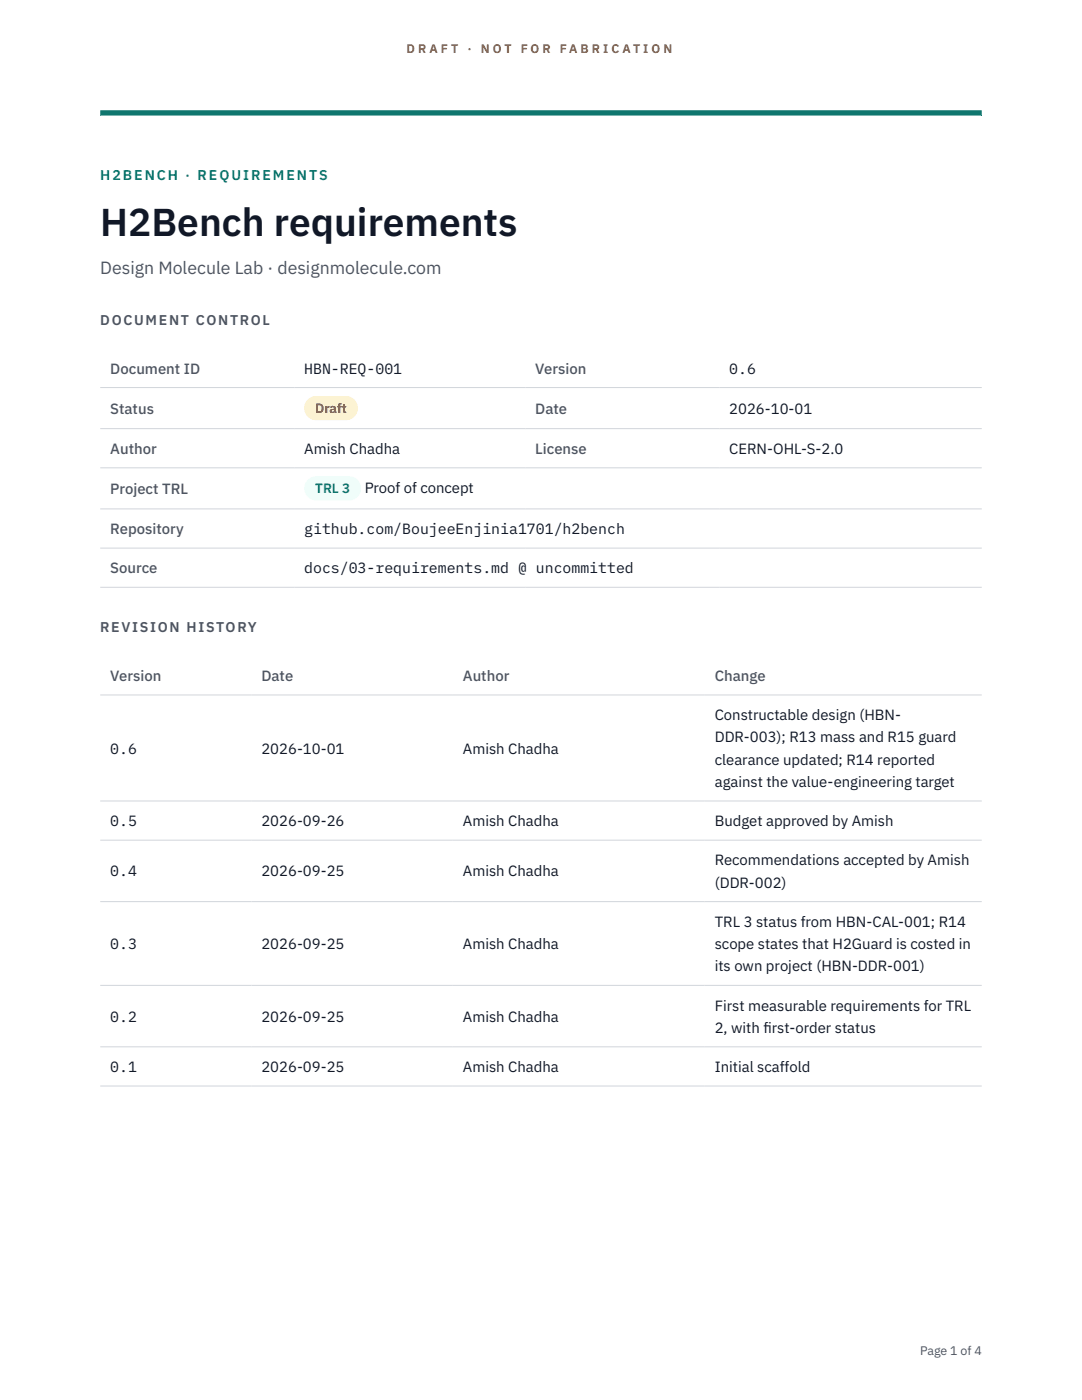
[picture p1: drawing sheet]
<svg xmlns="http://www.w3.org/2000/svg" width="216mm" height="279mm" viewBox="0 0 216 279" stroke-linecap="round" stroke-linejoin="round" font-family="sans-serif">
<defs><g id="words">
<text font-size="7.8" fill="#111827" x="20" y="47.1">H2Bench requirements</text>
<text font-size="3.5" fill="#4b5563" x="20" y="54.6">Design Molecule Lab · designmolecule.com</text>
<g font-size="3" fill="#4b5563">
<text x="22" y="74.5">Document ID</text>
<text x="106.8" y="74.5">Version</text>
<text x="22" y="82.6">Status</text>
<text x="106.8" y="82.6">Date</text>
<text x="22" y="90.6">Author</text>
<text x="106.8" y="90.6">License</text>
<text x="22" y="98.6">Project TRL</text>
<text x="22" y="106.6">Repository</text>
<text x="22" y="114.4">Source</text>
<text x="22" y="135.9">Version</text>
<text x="52.2" y="135.9">Date</text>
<text x="92.4" y="135.9">Author</text>
<text x="142.6" y="135.9">Change</text>
</g>
<g font-size="3" fill="#111827">
<text x="60.7" y="74.5">HBN-REQ-001</text>
<text x="145.5" y="74.5">0.6</text>
<text x="145.5" y="82.6">2026-10-01</text>
<text x="60.7" y="90.6">Amish Chadha</text>
<text x="145.5" y="90.6">CERN-OHL-S-2.0</text>
<text x="72.8" y="98.5">Proof of concept</text>
<text x="60.7" y="106.6">github.com/BoujeeEnjinia1701/h2bench</text>
<text x="60.7" y="114.4">docs/03-requirements.md @ uncommitted</text>
<text x="142.6" y="143.7">Constructable design (HBN-</text>
<text x="142.6" y="148.2">DDR-003); R13 mass and R15 guard</text>
<text x="22" y="150.4">0.6</text>
<text x="52.2" y="150.4">2026-10-01</text>
<text x="92.4" y="150.4">Amish Chadha</text>
<text x="142.6" y="152.6">clearance updated; R14 reported</text>
<text x="142.6" y="157.1">against the value-engineering target</text>
<text x="22" y="164.9">0.5</text>
<text x="52.2" y="164.9">2026-09-26</text>
<text x="92.4" y="164.9">Amish Chadha</text>
<text x="142.6" y="164.9">Budget approved by Amish</text>
<text x="142.6" y="172.7">Recommendations accepted by Amish</text>
<text x="22" y="174.9">0.4</text>
<text x="52.2" y="174.9">2026-09-25</text>
<text x="92.4" y="174.9">Amish Chadha</text>
<text x="142.6" y="177.1">(DDR-002)</text>
<text x="142.6" y="185">TRL 3 status from HBN-CAL-001; R14</text>
<text x="22" y="189.4">0.3</text>
<text x="52.2" y="189.4">2026-09-25</text>
<text x="92.4" y="189.4">Amish Chadha</text>
<text x="142.6" y="189.4">scope states that H2Guard is costed in</text>
<text x="142.6" y="193.9">its own project (HBN-DDR-001)</text>
<text x="22" y="203.9">0.2</text>
<text x="52.2" y="203.9">2026-09-25</text>
<text x="92.4" y="203.9">Amish Chadha</text>
<text x="142.6" y="201.7">First measurable requirements for TRL</text>
<text x="142.6" y="206.1">2, with f</text>
<text x="152.3" y="206.1">irst-order status</text>
<text x="22" y="213.9">0.1</text>
<text x="52.2" y="213.9">2026-09-25</text>
<text x="92.4" y="213.9">Amish Chadha</text>
<text x="142.6" y="213.9">Initial scaffold</text>
</g>
<text font-size="2.8" fill="#0f766e" x="20" y="36">H2BENCH · REQUIREMENTS</text>
<g font-size="2.8" fill="#4b5563">
<text x="20" y="64.8">DOCUMENT CONTROL</text>
<text x="20" y="126.2">REVISION HISTORY</text>
</g>
<text font-size="2.7" fill="#92400e" x="62.9" y="82.5">Draft</text>
<text font-size="2.7" fill="#0f766e" x="62.9" y="98.5">TRL 3</text>
<g font-size="2.5" fill="#b45309">
<text x="81.1" y="10.5">D R A F T</text>
<text x="93.3" y="10.5">·</text>
<text x="95.9" y="10.5">N O T</text>
<text x="103.9" y="10.5">F O R</text>
<text x="111.7" y="10.5">F A B R I C A T I O N</text>
</g>
<text font-size="2.5" fill="#4b5563" x="183.6" y="270.3">Page 1 of 4</text>
</g></defs>
<path d="M20 23.1h175.9zM20 22h175.9v1.1h-175.9z" fill-rule="evenodd" fill="#0f766e"/>
<g fill="none" stroke="#d1d5db" stroke-width=".2">
<path d="M20 77.3h175.9M20 85.5h175.9M20 93.4h175.9M20 101.6h175.9M20 109.4h175.9M20 117.2h175.9M20 138.7h175.9M20 159.9h175.9M20 167.7h175.9M20 179.9h175.9M20 196.7h175.9M20 208.9h175.9"/>
<path d="M20 216.7h175.9"/>
</g>
<path d="M60.7 79h10.7v4.9h-10.7z" fill="#fef3c7"/>
<path d="M60.7 95.1h11.4v4.8h-11.4z" fill="#f0fdfa"/>
<use href="#words"/>
</svg>
